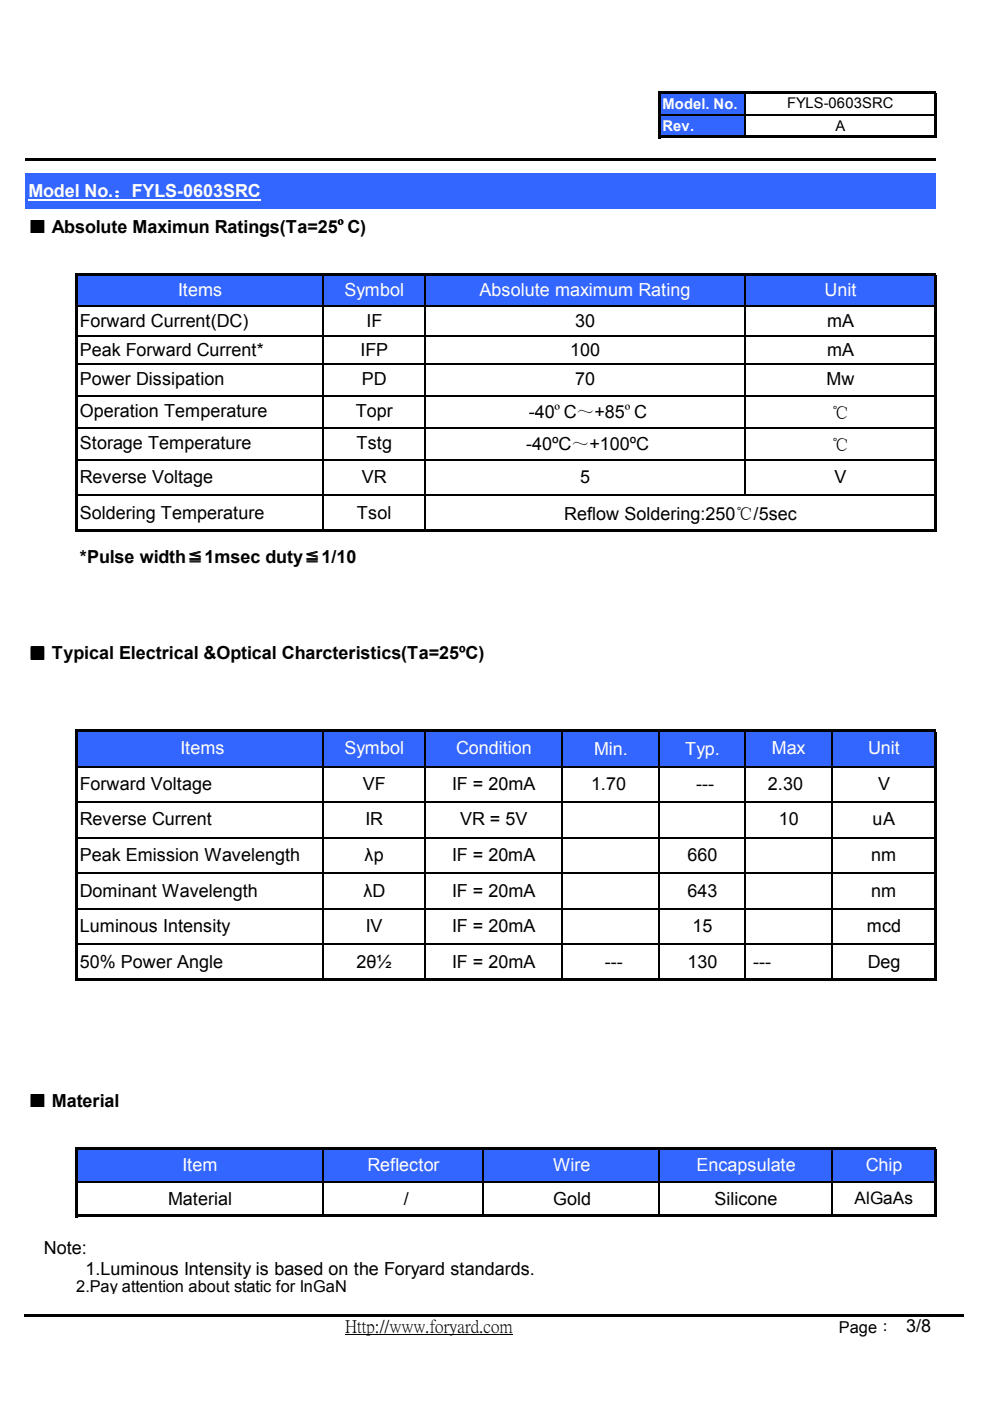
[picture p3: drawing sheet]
<svg xmlns="http://www.w3.org/2000/svg" width="210mm" height="297mm" viewBox="0 0 210 297" stroke-linecap="round" stroke-linejoin="round" font-family="sans-serif">
<defs><g id="words">
<g font-size="3.8" fill="#fff">
<text x="6" y="41.7">Model No.：FYLS-0603SRC</text>
<text x="37.8" y="62.7">Items</text>
<text x="73.1" y="62.7">Symbol</text>
<text x="101.7" y="62.7">Absolute maximum Rating</text>
<text x="174.8" y="62.7">Unit</text>
<text x="38.3" y="159.9">Items</text>
<text x="73.1" y="159.9">Symbol</text>
<text x="96.7" y="159.9">Condition</text>
<text x="126" y="160">Min.</text>
<text x="145.3" y="160">Typ.</text>
<text x="163.7" y="159.9">Max</text>
<text x="184.1" y="159.9">Unit</text>
<text x="38.7" y="248.2">Item</text>
<text x="77.9" y="248.2">Reflector</text>
<text x="117.3" y="248.2">Wire</text>
<text x="147.7" y="248.2">Encapsulate</text>
<text x="183.6" y="248.2">Chip</text>
</g>
<g font-size="3.8">
<text x="6" y="49.4">■ Absolute Maximun Ratings(Ta=25ºC)</text>
<text x="16.9" y="69.3">Forward Current(DC)</text>
<text x="77.7" y="69.3">IF</text>
<text x="121.9" y="69.3">30</text>
<text x="175.3" y="69.3">mA</text>
<text x="16.9" y="75.4">Peak Forward Current*</text>
<text x="76.5" y="75.4">IFP</text>
<text x="120.9" y="75.4">100</text>
<text x="175.3" y="75.4">mA</text>
<text x="16.9" y="81.7">Power Dissipation</text>
<text x="76.7" y="81.7">PD</text>
<text x="121.9" y="81.7">70</text>
<text x="175.3" y="81.7">Mw</text>
<text x="16.9" y="88.5">Operation Temperature</text>
<text x="75.4" y="88.5">Topr</text>
<text x="112.1" y="88.6">-40ºC～+85ºC</text>
<text x="176.3" y="88.8">℃</text>
<text x="16.9" y="95.3">Storage Temperature</text>
<text x="75.6" y="95.3">Tstg</text>
<text x="111.6" y="95.4">-40ºC～+100ºC</text>
<text x="176.3" y="95.6">℃</text>
<text x="16.9" y="102.4">Reverse Voltage</text>
<text x="76.7" y="102.4">VR</text>
<text x="123" y="102.4">5</text>
<text x="177" y="102.4">V</text>
<text x="16.9" y="110">Soldering Temperature</text>
<text x="75.7" y="110">Tsol</text>
<text x="119.6" y="110.2">Reflow Soldering:250℃/5sec</text>
<text x="16.9" y="119.5">*Pulse width≦1msec duty≦1/10</text>
<text x="6" y="139.9">■ Typical Electrical &amp;Optical Charcteristics(Ta=25ºC)</text>
<text x="16.9" y="167.5">Forward Voltage</text>
<text x="77" y="167.5">VF</text>
<text x="95.8" y="167.5">IF = 20mA</text>
<text x="125.3" y="167.6">1.70</text>
<text x="147.6" y="167.6">---</text>
<text x="162.8" y="167.5">2.30</text>
<text x="186.2" y="167.5">V</text>
<text x="16.9" y="175">Reverse Current</text>
<text x="77.5" y="175">IR</text>
<text x="97.5" y="175">VR = 5V</text>
<text x="165.1" y="175">10</text>
<text x="185" y="175">uA</text>
<text x="16.9" y="182.5">Peak Emission Wavelength</text>
<text x="77.3" y="182.5">λp</text>
<text x="95.8" y="182.5">IF = 20mA</text>
<text x="145.8" y="182.6">660</text>
<text x="184.7" y="182.5">nm</text>
<text x="16.9" y="190.1">Dominant Wavelength</text>
<text x="77" y="190.1">λD</text>
<text x="95.8" y="190.1">IF = 20mA</text>
<text x="145.8" y="190.2">643</text>
<text x="184.7" y="190.1">nm</text>
<text x="16.9" y="197.6">Luminous Intensity</text>
<text x="77.6" y="197.6">IV</text>
<text x="95.8" y="197.6">IF = 20mA</text>
<text x="146.8" y="197.7">15</text>
<text x="183.8" y="197.6">mcd</text>
<text x="16.9" y="205.2">50% Power Angle</text>
<text x="75.6" y="205.1">2θ½</text>
<text x="95.8" y="205.1">IF = 20mA</text>
<text x="128.3" y="205.2">---</text>
<text x="145.8" y="205.2">130</text>
<text x="159.7" y="205.2">---</text>
<text x="184" y="205.1">Deg</text>
<text x="6" y="234.7">■ Material</text>
<text x="35.6" y="255.4">Material</text>
<text x="85.6" y="255.4">/</text>
<text x="117.3" y="255.4">Gold</text>
<text x="151.5" y="255.4">Silicone</text>
<text x="9.3" y="265.8">Note:</text>
<text x="18.1" y="270.3">1.Luminous Intensity is based on the Foryard standards.</text>
<text x="73.2" y="282.4">Http://www.foryard.com</text>
</g>
<text font-size="3.6" x="181.2" y="255.4">AlGaAs</text>
<g font-size="3.5">
<text x="16.2" y="273.9">2.Pay attention about static for InGaN</text>
<text x="177.9" y="282.5">Page： 3/8</text>
</g>
<g font-size="3.1" fill="#fff">
<text x="140.5" y="23.1">Model. No.</text>
<text x="140.5" y="27.9">Rev.</text>
</g>
<g font-size="3.1">
<text x="166.9" y="22.9">FYLS-0603SRC</text>
<text x="177.1" y="27.7">A</text>
</g>
</g></defs>
<g fill="#3365ff">
<path d="M139.8 19.6h18.1v9.5h-18.1z"/>
<path d="M5.4 36.7h193v7.7h-193z"/>
<path d="M16.2 58.2h182.2v6.8h-182.2z"/>
<path d="M16.2 154.9h182.2v7.7h-182.2z"/>
<path d="M16.2 243.4h182.2v7.3h-182.2z"/>
</g>
<path d="M73.2 283h35.5" fill="none" stroke="#000" stroke-width=".21"/>
<path d="M6 42.2h49.3v.4h-49.3z" fill="#fff"/>
<g fill="none" stroke="#000" stroke-width=".25">
<path d="M157.9 19.8v9M140 24.3h58M68.5 58.4v53.9M90 58.4v53.9M157.9 58.4v46.8M16.4 65h181.6M16.4 71.3h181.6M16.4 77.2h181.6M16.4 83.9h181.6M16.4 90.7h181.6M16.4 97.5h181.6M16.4 105h181.6"/>
<path d="M68.5 155.2v52.2M90 155.2v52.2M119.2 155.2v52.2M139.8 155.2v52.2M157.9 155.2v52.2M176.3 155.2v52.2M16.4 162.5h181.6M16.4 170.1h181.6M16.4 177.6h181.6M16.4 185.1h181.6M16.4 192.7h181.6M16.4 200.2h181.6"/>
<path d="M16.4 250.7h181.6M68.5 243.7v13.9M102.5 243.7v13.9M139.8 243.7v13.9M176.3 243.7v13.9"/>
</g>
<g fill="#000">
<path d="M140 19.3h58.5v.5h-58.5zM5.2 33.5h193.2v.5h-193.2zM139.5 19.3h.5v10h-.5zM140 28.8h58.5v.5h-58.5zM198 19.8h.5v9.5h-.5zM16.4 57.9h182.1v.5h-182.1zM15.9 57.9h.5v54.9h-.5zM16.4 112.3h182.1v.5h-182.1zM198 58.4h.5v54.4h-.5zM16.4 154.7h182.1v.5h-182.1zM15.9 154.7h.5v53.2h-.5zM16.4 207.4h182.1v.5h-182.1z"/>
<path d="M198 155.2h.5v52.7h-.5zM15.9 243.2h.5v14.9h-.5zM16.4 243.2h182.1v.5h-182.1zM16.4 257.6h182.1v.5h-182.1zM198 243.7h.5v14.4h-.5zM5.2 278.6h199.2v.5h-199.2z"/>
</g>
<use href="#words"/>
</svg>
